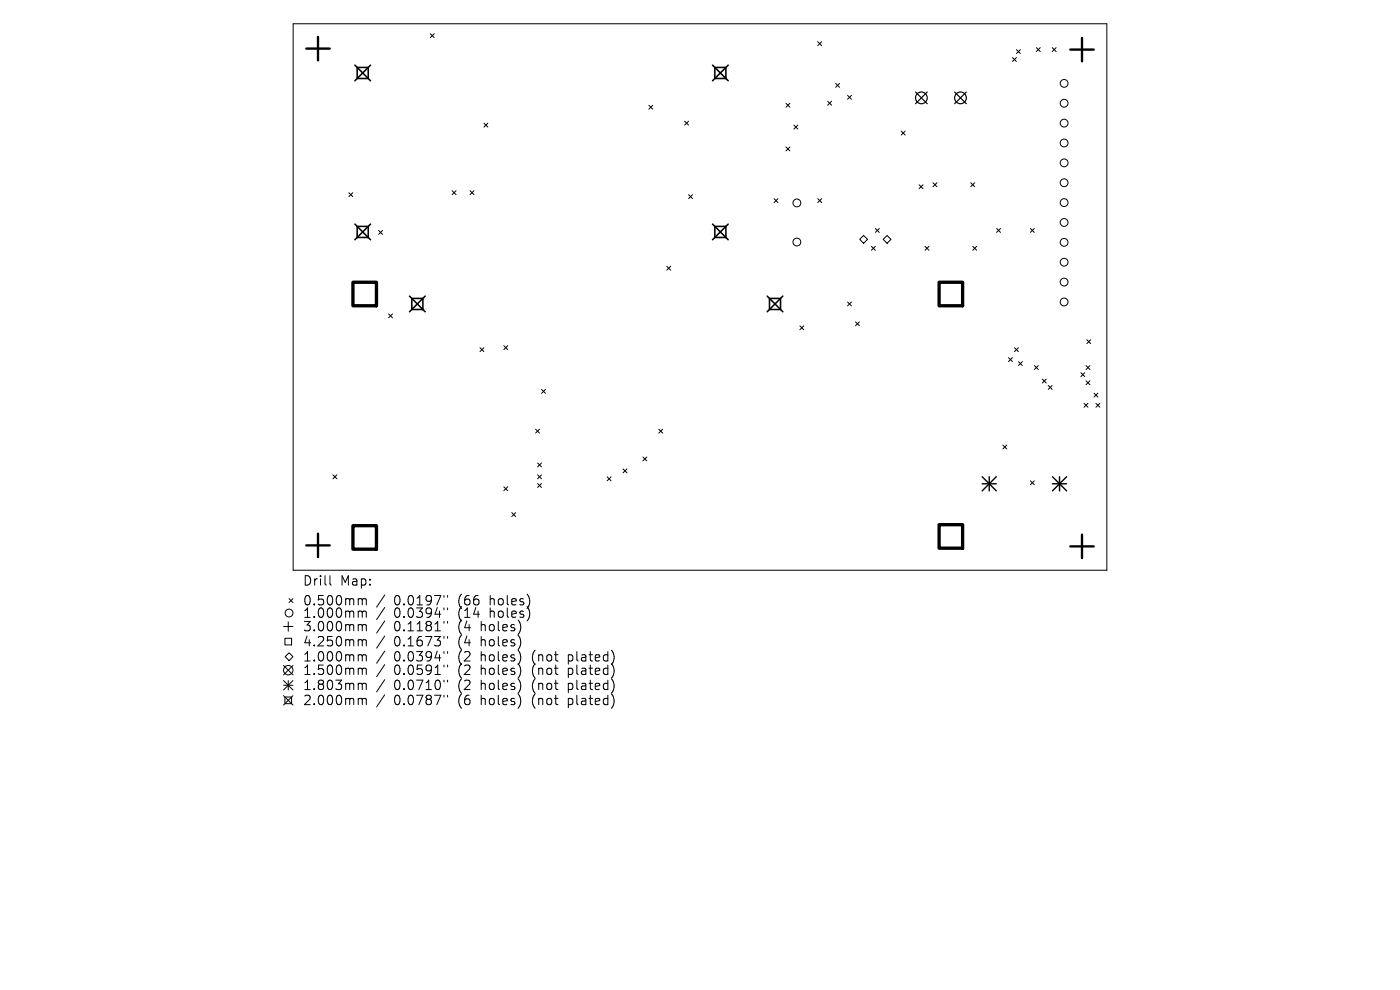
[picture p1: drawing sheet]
<svg xmlns="http://www.w3.org/2000/svg" width="297mm" height="210mm" viewBox="0 0 297 210" stroke-linecap="round" stroke-linejoin="round" font-family="sans-serif">
<defs><g id="words">
<g font-size="2.8">
<text x="64.2" y="124.5">Drill</text>
<text x="72.2" y="124.5">Map:</text>
<text x="64.2" y="128.7">0.500mm</text>
<text x="64.2" y="131.3">1.000mm</text>
<text x="83.6" y="128.7">0.0197&quot;</text>
<text x="83.6" y="131.3">0.0394&quot;</text>
<text x="97.3" y="128.7">(66</text>
<text x="97.3" y="131.3">(14</text>
<text x="104.2" y="128.7">holes)</text>
<text x="104.2" y="131.3">holes)</text>
<text x="64.2" y="134.2">3.000mm</text>
<text x="64.2" y="137.4">4.250mm</text>
<text x="83.6" y="134.2">0.1181&quot;</text>
<text x="83.6" y="137.4">0.1673&quot;</text>
<text x="97.3" y="134.2">(4</text>
<text x="97.3" y="137.4">(4</text>
<text x="102.3" y="134.2">holes)</text>
<text x="102.3" y="137.4">holes)</text>
<text x="64.2" y="140.6">1.000mm</text>
<text x="64.2" y="143.5">1.500mm</text>
<text x="83.6" y="140.6">0.0394&quot;</text>
<text x="83.6" y="143.5">0.0591&quot;</text>
<text x="97.3" y="140.6">(2</text>
<text x="97.3" y="143.5">(2</text>
<text x="102.3" y="140.6">holes)</text>
<text x="102.3" y="143.5">holes)</text>
<text x="113.3" y="140.6">(not</text>
<text x="113.3" y="143.5">(not</text>
<text x="121.2" y="140.6">plated)</text>
<text x="121.2" y="143.5">plated)</text>
<text x="64.2" y="146.7">1.803mm</text>
<text x="64.2" y="149.9">2.000mm</text>
<text x="83.6" y="146.7">0.0710&quot;</text>
<text x="83.6" y="149.9">0.0787&quot;</text>
<text x="97.3" y="146.7">(2</text>
<text x="97.3" y="149.9">(6</text>
<text x="102.3" y="146.7">holes)</text>
<text x="102.3" y="149.9">holes)</text>
<text x="113.3" y="146.7">(not</text>
<text x="113.3" y="149.9">(not</text>
<text x="121.2" y="146.7">plated)</text>
<text x="121.2" y="149.9">plated)</text>
</g>
</g></defs>
<g fill="none" stroke="#000" stroke-width=".21">
<path d="M62.2 5h172.6v116h-172.6zM91.3 7.2l.8 .8M92.1 7.2l-.8 .8M173.5 8.8l.8 .9M174.3 8.8l-.8 .9M177.3 17.7l.8 .8M178.1 17.7l-.8 .8M214.8 12.2l.8 .8M215.6 12.2l-.8 .8M215.6 10.5l.9 .9M216.5 10.5l-.9 .9M219.9 10.1l.8 .8"/>
<path d="M220.7 10.1l-.8 .8M223.2 10.1l.9 .8M224.1 10.1l-.9 .8M102.7 26.1l.8 .9M103.5 26.1l-.8 .9M137.7 22.3l.8 .9M138.5 22.3l-.8 .9M145.2 25.7l.9 .8M146.1 25.7l-.9 .8M166.7 21.9l.9 .8M166.7 31.2l.9 .8M167.6 31.2l-.9 .8"/>
<path d="M167.6 21.9l-.9 .8M168.4 26.5l.9 .9M169.3 26.5l-.9 .9M175.6 21.5l.8 .8M176.4 21.5l-.8 .8M179.8 20.2l.8 .9M180.6 20.2l-.8 .9M191.2 27.8l.8 .8M192 27.8l-.8 .8M195 39.2l.8 .8M195.8 39.2l-.8 .8M197.9 38.8l.9 .8"/>
<path d="M198.8 38.8l-.9 .8M205.9 38.8l.9 .8M206.8 38.8l-.9 .8M74 40.9l.8 .8M74.8 40.9l-.8 .8M80.3 48.9l.9 .8M81.2 48.9l-.9 .8M95.9 40.5l.9 .8M96.8 40.5l-.9 .8M99.7 40.5l.8 .8M100.5 40.5l-.8 .8M141.4 56.5l.9 .8"/>
<path d="M142.3 56.5l-.9 .8M146.1 41.3l.8 .8M146.9 41.3l-.8 .8M164.2 42.1l.8 .9M165 42.1l-.8 .9M173.5 42.1l.8 .9M174.3 42.1l-.8 .9M182.4 50.8l.8-.9 .8 .9-.8 .8zM184.9 52.3l.8 .8M185.7 52.3l-.8 .8M185.7 48.5l.8 .8M186.5 48.5l-.8 .8"/>
<path d="M188.2 49.9l.8 .9-.8 .8-.8-.8zM196.2 52.3l.9 .8M197.1 52.3l-.9 .8M206.4 52.3l.8 .8M207.2 52.3l-.8 .8M211.4 48.5l.9 .8M212.3 48.5l-.9 .8M218.6 48.5l.8 .8M219.4 48.5l-.8 .8M82.4 66.6l.9 .8M83.3 66.6l-.9 .8M101.8 73.8l.9 .8"/>
<path d="M102.7 73.8l-.9 .8M106.9 73.3l.8 .9M107.7 73.3l-.8 .9M169.7 69.1l.8 .9M170.5 69.1l-.8 .9M179.8 64.1l.8 .8M180.6 64.1l-.8 .8M181.5 68.3l.8 .8M182.3 68.3l-.8 .8M214 75.9l.8 .8M214.8 75.9l-.8 .8M215.2 73.8l.9 .8"/>
<path d="M216.1 73.8l-.9 .8M216.1 76.7l.8 .8M216.9 76.7l-.8 .8M219.4 77.6l.9 .8M220.3 77.6l-.9 .8M229.3 79.1l.8 .8M230.1 79.1l-.8 .8M230.4 77.6l.8 .8M230.6 72.1l.8 .8M231.2 77.6l-.8 .8M231.4 72.1l-.8 .8M113.6 91l.9 .9"/>
<path d="M114 98.2l.9 .8M114.5 91l-.9 .9M114.9 98.2l-.9 .8M114.9 82.6l.8 .8M115.7 82.6l-.8 .8M132.2 99.5l.8 .8M133 99.5l-.8 .8M136.4 96.9l.8 .9M137.2 96.9l-.8 .9M139.8 91l.8 .9M140.6 91l-.8 .9M212.8 94.4l.8 .8"/>
<path d="M213.6 94.4l-.8 .8M221.1 80.4l.9 .9M222 80.4l-.9 .9M222.4 81.8l.8 .8M223.2 81.8l-.8 .8M230 85.6l.8 .8M230.4 80.8l.8 .8M230.8 85.6l-.8 .8M231.2 80.8l-.8 .8M232.1 83.4l.8 .8M232.5 85.6l.8 .8M232.9 83.4l-.8 .8"/>
<path d="M233.3 85.6l-.8 .8M70.6 100.7l.9 .9M71.5 100.7l-.9 .9M106.9 103.3l.8 .8M107.7 103.3l-.8 .8M108.6 108.7l.8 .9M109.4 108.7l-.8 .9M114 100.7l.9 .9M114 102.6l.9 .8M114.9 100.7l-.9 .9M114.9 102.6l-.9 .8M128.8 101.2l.8 .8"/>
<path d="M129.6 101.2l-.8 .8M218.6 102l.8 .8M219.4 102l-.8 .8M60.2 132.9h2M60.4 135.4h1.5v1.4h-1.5zM60.5 139.3l.8-.8 .9 .8-.9 .8zM61.2 131.9v2M61.3 127l.9 .8M62.2 127l-.9 .8M70 122.1v1.7l.3 .3M76.3 127l.5 .1 .1 .2M76.3 129.6l.5 .1 .1 .2"/>
<path d="M76.3 132.5l.5 .1 .1 .2M76.3 135.7l.5 .1 .1 .2M76.3 138.9l.5 .1 .1 .2M76.9 127.3l.2-.3 .5 .1 .1 1.2M76.9 127.3v1M76.9 129.9v1.1M76.9 132.8v1M76.9 136v1M76.9 139.2v1M76.9 129.9l.2-.3 .5 .1 .1 1.3M76.9 132.8l.2-.3 .5 .1 .1 1.2M76.9 136l.2-.3 .5 .1 .1 1.2"/>
<path d="M76.9 139.2l.2-.3 .5 .1 .1 1.2M81.6 126.2l-1.7 2.6M81.6 128.9l-1.7 2.5M81.6 131.7l-1.7 2.6M81.6 134.9l-1.7 2.6M81.6 138.1l-1.7 2.6M94.2 126.3v.4M94.2 129v.3M94.2 131.8v.4M94.2 135v.4M94.2 138.2v.4M94.9 126.3v.4"/>
<path d="M94.9 129v.3M94.9 131.8v.4M94.9 135v.4M94.9 138.2v.4M60.2 141.2l2 2M60.2 144.4l2 2M60.2 145.4h2M60.2 147.6l2 2M60.4 147.9h1.5v1.4h-1.5zM61.2 144.4v2M62.2 141.2l-2 2M62.2 144.4l-2 2"/>
<path d="M62.2 147.6l-2 2M76.3 141.7l.5 .1 .1 .2M76.3 144.9l.5 .1 .1 .2M76.3 148.1l.5 .1 .1 .2M76.9 142v1.1M76.9 145.2v1.1M76.9 148.4v1.1M76.9 142l.2-.3 .5 .1 .1 1.3M76.9 145.2l.2-.3 .5 .1 .1 1.3M76.9 148.4l.2-.3 .5 .1 .1 1.3M81.6 141l-1.7 2.6M81.6 144.2l-1.7 2.6"/>
<path d="M81.6 147.4l-1.7 2.6M94.2 141.1v.4M94.2 144.3v.4M94.2 147.5v.4M94.9 141.1v.4M94.9 144.3v.4M94.9 147.5v.4"/>
<circle cx="225.7" cy="17.7" r=".83"/>
<circle cx="225.7" cy="21.9" r=".83"/>
<circle cx="225.7" cy="38.8" r=".83"/>
<circle cx="225.7" cy="34.5" r=".83"/>
<circle cx="225.7" cy="26.1" r=".83"/>
<circle cx="225.7" cy="30.3" r=".83"/>
<circle cx="169.1" cy="43" r=".83"/>
<circle cx="169.1" cy="51.3" r=".83"/>
<circle cx="225.7" cy="55.6" r=".83"/>
<circle cx="225.7" cy="51.4" r=".83"/>
<circle cx="225.7" cy="59.8" r=".83"/>
<circle cx="225.7" cy="43" r=".83"/>
<circle cx="225.7" cy="47.2" r=".83"/>
<circle cx="225.7" cy="64.1" r=".83"/>
<circle cx="61.3" cy="130" r=".83"/>
<circle cx="61.2" cy="142.2" r="1"/>
</g>
<path d="M65 10.3h5M67.5 7.8v5M227.1 10.5h4.9M229.5 8v5M65 115.7h5M67.5 113.2v5M227.1 115.9h4.9M229.5 113.4v5" fill="none" stroke="#000" stroke-width=".5"/>
<path d="M74.9 59.9h5v5h-5zM199.2 59.9h5v5h-5zM74.9 111.5h5v5h-5zM199.2 111.3h5v5h-5z" fill="none" stroke="#000" stroke-width=".71"/>
<g fill="none" stroke="#000" stroke-width=".25">
<path d="M194.2 19.5l2.5 2.5M196.7 19.5l-2.5 2.5M202.5 19.5l2.5 2.5M205 19.5l-2.5 2.5"/>
<circle cx="195.5" cy="20.8" r="1.24"/>
<circle cx="203.8" cy="20.8" r="1.24"/>
</g>
<path d="M208.4 101.1l3 3M208.4 102.6h3M209.9 101.1v3M211.4 101.1l-3 3M223.3 102.6h3M223.3 101.1l3 3M224.8 101.1v3M226.3 101.1l-3 3" fill="none" stroke="#000" stroke-width=".3"/>
<g fill="none" stroke="#000" stroke-width=".33">
<path d="M75.3 13.8l3.3 3.3M75.8 14.3h2.3v2.4h-2.3zM78.6 13.8l-3.3 3.3M151.2 13.8l3.3 3.3M151.6 14.3h2.4v2.4h-2.4zM154.5 13.8l-3.3 3.3M75.3 47.5l3.3 3.4M75.8 48h2.3v2.4h-2.3zM78.6 47.5l-3.3 3.4M151.2 47.5l3.3 3.4M151.6 48h2.4v2.4h-2.4zM154.5 47.5l-3.3 3.4"/>
<path d="M86.9 62.8l3.3 3.3M87.4 63.3h2.3v2.4h-2.3zM90.2 62.8l-3.3 3.3M162.8 62.8l3.3 3.3M163.2 63.3h2.4v2.4h-2.4zM166.1 62.8l-3.3 3.3"/>
</g>
<use href="#words"/>
</svg>
